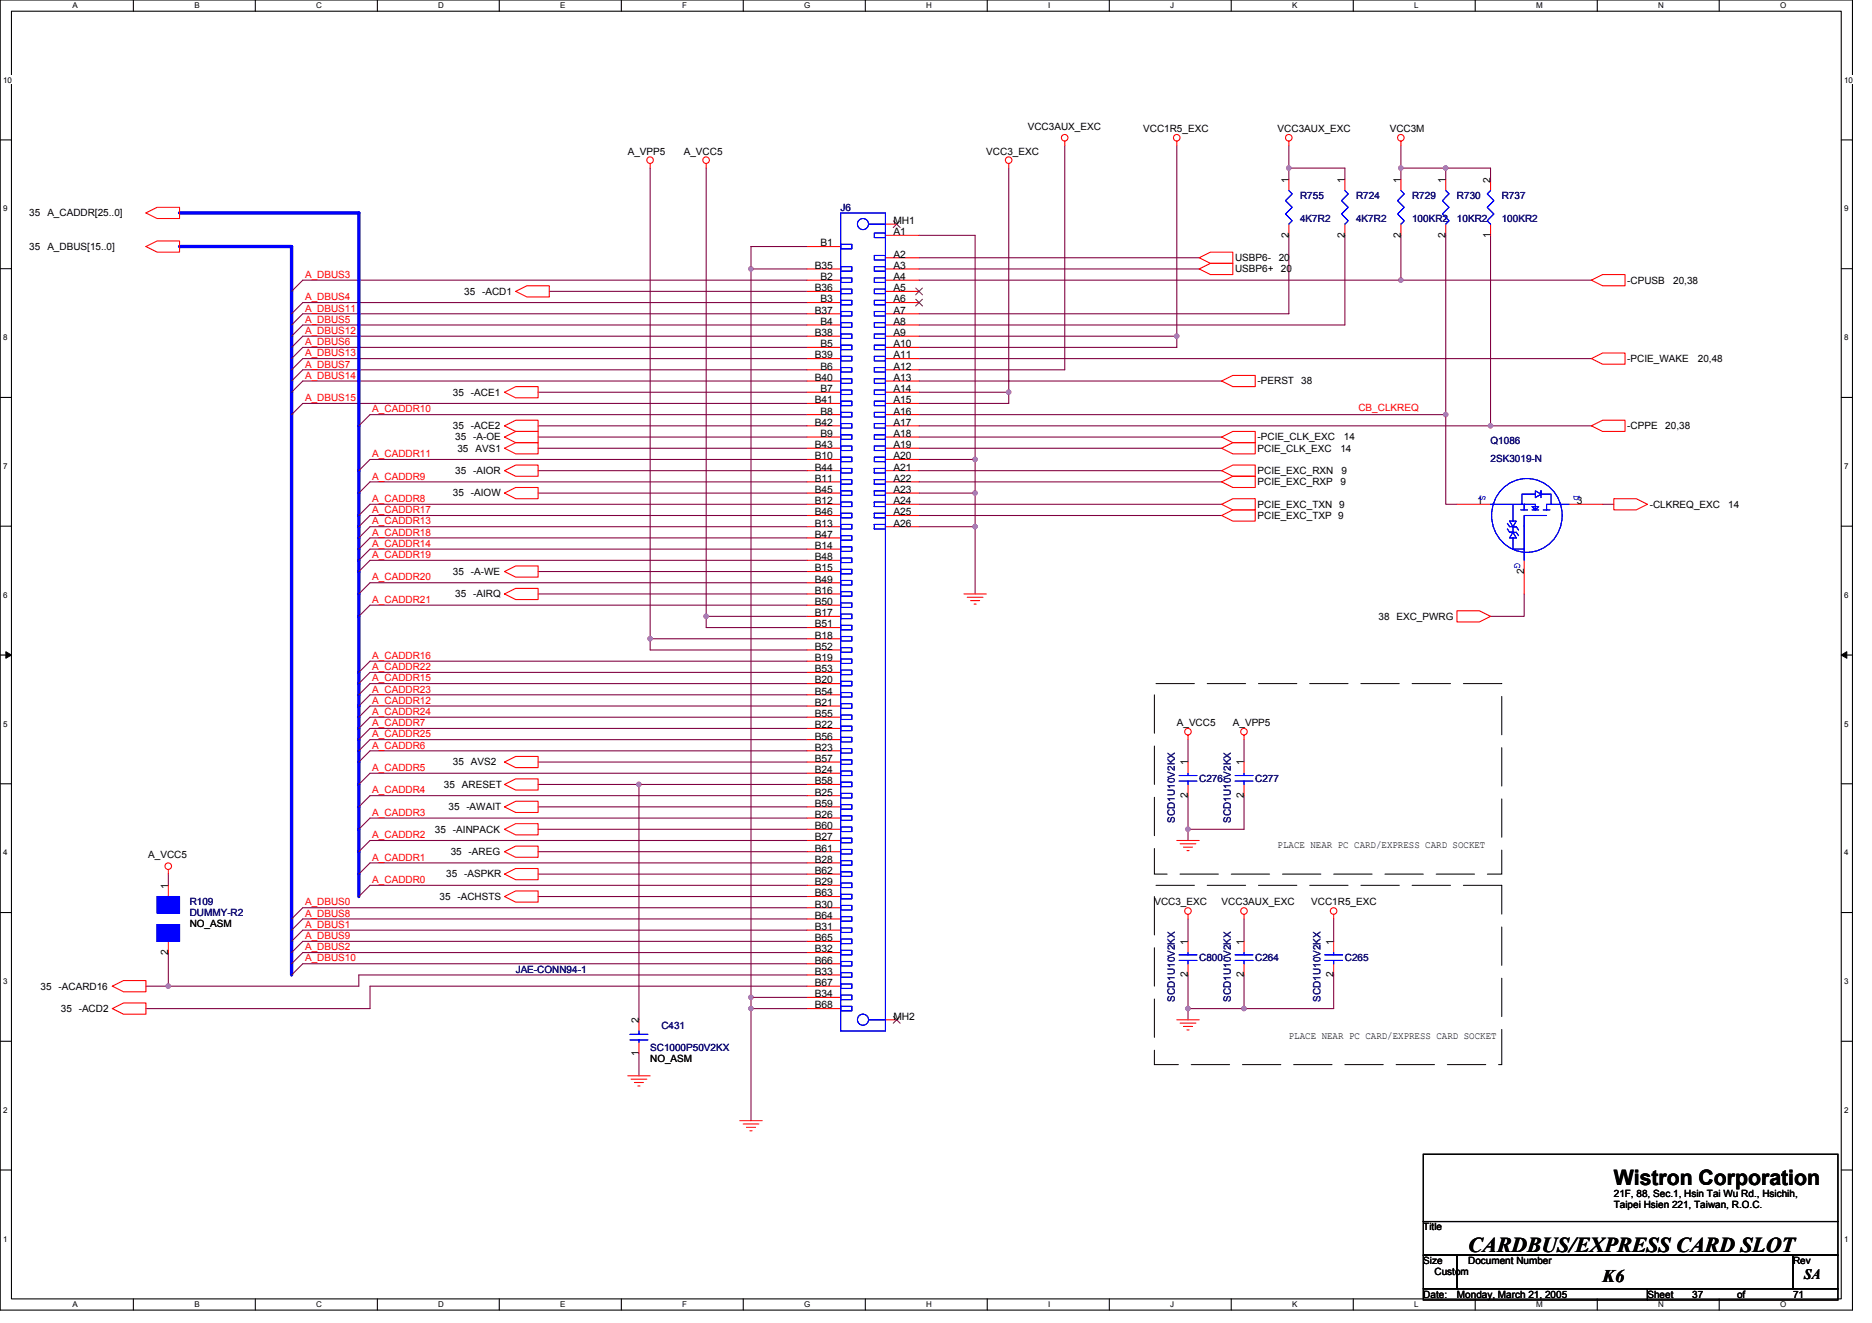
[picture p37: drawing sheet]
<svg xmlns="http://www.w3.org/2000/svg" width="297mm" height="210mm" viewBox="0 0 297 210" stroke-linecap="round" stroke-linejoin="round" font-family="sans-serif">
<defs><g id="words">
<g font-size="3.4">
<text x="256.1" y="188">Wistron Corporation</text>
<text x="233" y="198.6">CARDBUS/EXPRESS CARD SLOT</text>
</g>
<text font-size="2.8" x="254.3" y="203.5">K6</text>
<text font-size="2.3" x="286.3" y="203">SA</text>
<g font-size="1.6">
<text x="163.1" y="20.6">VCC3AUX_EXC</text>
<text x="181.4" y="21">VCC1R5_EXC</text>
<text x="202.7" y="21">VCC3AUX_EXC</text>
<text x="220.5" y="21">VCC3M</text>
<text x="99.6" y="24.5">A_VPP5</text>
<text x="108.5" y="24.5">A_VCC5</text>
<text x="156.5" y="24.5">VCC3_EXC</text>
<text x="204.5" y="29" transform="rotate(-90 204.5 29)">1</text>
<text x="213.4" y="29" transform="rotate(-90 213.4 29)">1</text>
<text x="222.3" y="29" transform="rotate(-90 222.3 29)">1</text>
<text x="229.4" y="29" transform="rotate(-90 229.4 29)">1</text>
<text x="236.5" y="29" transform="rotate(-90 236.5 29)">2</text>
<text x="4.7" y="34.3">35 A_CADDR[25..0]</text>
<text x="141.7" y="35.5">MH1</text>
<text x="4.7" y="39.6">35 A_DBUS[15..0]</text>
<text x="130.2" y="39.1">B1</text>
<text x="141.7" y="37.3">A1</text>
<text x="141.7" y="40.9">A2</text>
<text x="196" y="41.4">USBP6-</text>
<text x="202.9" y="41.4">20</text>
<text x="204.5" y="37.7" transform="rotate(-90 204.5 37.7)">2</text>
<text x="213.4" y="37.7" transform="rotate(-90 213.4 37.7)">2</text>
<text x="222.3" y="37.7" transform="rotate(-90 222.3 37.7)">2</text>
<text x="229.4" y="37.7" transform="rotate(-90 229.4 37.7)">2</text>
<text x="236.5" y="37.7" transform="rotate(-90 236.5 37.7)">1</text>
<text x="73.7" y="46.8">35 -ACD1</text>
<text x="129.3" y="42.7">B35</text>
<text x="129.3" y="46.2">B36</text>
<text x="130.2" y="44.4">B2</text>
<text x="130.2" y="48">B3</text>
<text x="141.7" y="42.7">A3</text>
<text x="141.7" y="44.4">A4</text>
<text x="141.7" y="46.2">A5</text>
<text x="141.7" y="48">A6</text>
<text x="196" y="43.2">USBP6+</text>
<text x="203.3" y="43.2">20</text>
<text x="258.2" y="45">-CPUSB</text>
<text x="265.5" y="45">20,38</text>
<text x="129.3" y="49.8">B37</text>
<text x="129.3" y="53.3">B38</text>
<text x="130.2" y="51.5">B4</text>
<text x="141.7" y="49.8">A7</text>
<text x="141.7" y="51.5">A8</text>
<text x="141.7" y="53.3">A9</text>
<text x="129.3" y="56.9">B39</text>
<text x="130.2" y="55.1">B5</text>
<text x="130.2" y="58.7">B6</text>
<text x="141.7" y="55.1">A10</text>
<text x="141.7" y="56.9">A11</text>
<text x="141.7" y="58.7">A12</text>
<text x="258.2" y="57.4">-PCIE_WAKE</text>
<text x="269.4" y="57.4">20,48</text>
<text x="71.9" y="62.8">35 -ACE1</text>
<text x="129.3" y="60.4">B40</text>
<text x="129.3" y="64">B41</text>
<text x="130.2" y="62.2">B7</text>
<text x="130.2" y="65.8">B8</text>
<text x="141.7" y="60.4">A13</text>
<text x="141.7" y="62.2">A14</text>
<text x="141.7" y="64">A15</text>
<text x="141.7" y="65.8">A16</text>
<text x="199.5" y="61">-PERST</text>
<text x="206.5" y="61">38</text>
<text x="71.9" y="68.1">35 -ACE2</text>
<text x="72.2" y="69.9">35 -A-OE</text>
<text x="72.6" y="71.6">35 AVS1</text>
<text x="129.3" y="67.5">B42</text>
<text x="129.3" y="71.1">B43</text>
<text x="130.2" y="69.3">B9</text>
<text x="141.7" y="67.5">A17</text>
<text x="141.7" y="69.3">A18</text>
<text x="141.7" y="71.1">A19</text>
<text x="199.5" y="71.6">PCIE_CLK_EXC</text>
<text x="199.5" y="69.9">-PCIE_CLK_EXC</text>
<text x="212.7" y="71.6">14</text>
<text x="213.2" y="69.9">14</text>
<text x="258.2" y="68.1">-CPPE</text>
<text x="264.2" y="68.1">20,38</text>
<text x="72.2" y="75.2">35 -AIOR</text>
<text x="129.3" y="72.9">B10</text>
<text x="129.3" y="74.7">B44</text>
<text x="129.3" y="76.4">B11</text>
<text x="141.7" y="72.9">A20</text>
<text x="141.7" y="74.7">A21</text>
<text x="141.7" y="76.4">A22</text>
<text x="199.5" y="77">PCIE_EXC_RXP</text>
<text x="199.5" y="75.2">PCIE_EXC_RXN</text>
<text x="212.7" y="77">9</text>
<text x="212.9" y="75.2">9</text>
<text x="71.9" y="78.8">35 -AIOW</text>
<text x="129.3" y="78.2">B45</text>
<text x="129.3" y="80">B12</text>
<text x="129.3" y="81.8">B46</text>
<text x="129.3" y="83.5">B13</text>
<text x="141.7" y="78.2">A23</text>
<text x="141.7" y="80">A24</text>
<text x="141.7" y="81.8">A25</text>
<text x="141.7" y="83.5">A26</text>
<text x="199.5" y="80.5">PCIE_EXC_TXN 9</text>
<text x="199.5" y="82.3">PCIE_EXC_TXP 9</text>
<text x="234.4" y="80">1</text>
<text x="250.2" y="80">3</text>
<text x="261.8" y="80.5">-CLKREQ_EXC</text>
<text x="274.2" y="80.5">14</text>
<text x="129.3" y="85.3">B47</text>
<text x="129.3" y="87.1">B14</text>
<text x="129.3" y="88.9">B48</text>
<text x="71.9" y="91.2">35 -A-WE</text>
<text x="72.2" y="94.8">35 -AIRQ</text>
<text x="129.3" y="90.7">B15</text>
<text x="129.3" y="92.4">B49</text>
<text x="129.3" y="94.2">B16</text>
<text x="129.3" y="96">B50</text>
<text x="241.8" y="91.1" transform="rotate(-90 241.8 91.1)">2</text>
<text x="129.3" y="97.8">B17</text>
<text x="129.3" y="99.5">B51</text>
<text x="129.3" y="101.3">B18</text>
<text x="218.7" y="98.3">38 EXC_PWRG</text>
<text x="129.3" y="103.1">B52</text>
<text x="129.3" y="104.9">B19</text>
<text x="129.3" y="106.7">B53</text>
<text x="129.3" y="108.4">B20</text>
<text x="129.3" y="110.2">B54</text>
<text x="129.3" y="112">B21</text>
<text x="129.3" y="113.8">B55</text>
<text x="129.3" y="115.5">B22</text>
<text x="129.3" y="117.3">B56</text>
<text x="129.3" y="119.1">B23</text>
<text x="186.7" y="115.2">A_VCC5</text>
<text x="195.6" y="115.2">A_VPP5</text>
<text x="70.4" y="125">35 ARESET</text>
<text x="71.9" y="121.4">35 AVS2</text>
<text x="129.3" y="120.9">B57</text>
<text x="129.3" y="122.7">B24</text>
<text x="129.3" y="124.4">B58</text>
<text x="188.5" y="121.4" transform="rotate(-90 188.5 121.4)">1</text>
<text x="197.4" y="121.4" transform="rotate(-90 197.4 121.4)">1</text>
<text x="71.2" y="128.5">35 -AWAIT</text>
<text x="129.3" y="126.2">B25</text>
<text x="129.3" y="128">B59</text>
<text x="129.3" y="129.8">B26</text>
<text x="129.3" y="131.6">B60</text>
<text x="188.5" y="126.6" transform="rotate(-90 188.5 126.6)">2</text>
<text x="197.4" y="126.6" transform="rotate(-90 197.4 126.6)">2</text>
<text x="23.5" y="136.2">A_VCC5</text>
<text x="69" y="132.1">35 -AINPACK</text>
<text x="71.5" y="135.7">35 -AREG</text>
<text x="129.3" y="133.3">B27</text>
<text x="129.3" y="135.1">B61</text>
<text x="129.3" y="136.9">B28</text>
<text x="202.7" y="134.6">PLACE NEAR PC CARD/EXPRESS CARD SOCKET</text>
<text x="26.7" y="141" transform="rotate(-90 26.7 141)">1</text>
<text x="69.7" y="142.8">35 -ACHSTS</text>
<text x="70.8" y="139.2">35 -ASPKR</text>
<text x="129.3" y="138.7">B62</text>
<text x="129.3" y="140.4">B29</text>
<text x="129.3" y="142.2">B63</text>
<text x="129.3" y="144">B30</text>
<text x="183.2" y="143.7">VCC3_EXC</text>
<text x="193.8" y="143.7">VCC3AUX_EXC</text>
<text x="208.1" y="143.7">VCC1R5_EXC</text>
<text x="30.1" y="147">NO_ASM</text>
<text x="129.3" y="145.8">B64</text>
<text x="129.3" y="147.6">B31</text>
<text x="129.3" y="149.3">B65</text>
<text x="188.5" y="149.9" transform="rotate(-90 188.5 149.9)">1</text>
<text x="197.4" y="149.9" transform="rotate(-90 197.4 149.9)">1</text>
<text x="211.6" y="149.9" transform="rotate(-90 211.6 149.9)">1</text>
<text x="26.7" y="151.5" transform="rotate(-90 26.7 151.5)">2</text>
<text x="129.3" y="151.1">B32</text>
<text x="129.3" y="152.9">B66</text>
<text x="129.3" y="154.7">B33</text>
<text x="188.5" y="155.1" transform="rotate(-90 188.5 155.1)">2</text>
<text x="197.4" y="155.1" transform="rotate(-90 197.4 155.1)">2</text>
<text x="211.6" y="155.1" transform="rotate(-90 211.6 155.1)">2</text>
<text x="6.4" y="157">35 -ACARD16</text>
<text x="9.6" y="160.5">35 -ACD2</text>
<text x="129.3" y="156.4">B67</text>
<text x="129.3" y="158.2">B34</text>
<text x="129.3" y="160">B68</text>
<text x="141.7" y="161.8">MH2</text>
<text x="101.4" y="167.5" transform="rotate(-90 101.4 167.5)">1</text>
<text x="101.4" y="162.3" transform="rotate(-90 101.4 162.3)">2</text>
<text x="204.5" y="164.8">PLACE NEAR PC CARD/EXPRESS CARD SOCKET</text>
<text x="103.2" y="168.6">NO_ASM</text>
<text x="256.1" y="189.9">21F, 88, Sec.1, Hsin Tai Wu Rd., Hsichih,</text>
<text x="256.1" y="191.7">Taipei Hsien 221, Taiwan, R.O.C.</text>
<text x="225.8" y="195.2">Title</text>
<text x="225.8" y="200.6">Size</text>
<text x="227.6" y="202.3">Custom</text>
<text x="233" y="200.6">Document Number</text>
<text x="284.5" y="200.6">Rev</text>
<text x="225.8" y="205.9">Date:</text>
<text x="231.2" y="205.9">Monday, March 21, 2005</text>
<text x="261.4" y="205.9">Sheet</text>
<text x="268.5" y="205.9">37</text>
<text x="275.6" y="205.9">of</text>
<text x="284.5" y="205.9">71</text>
</g>
<g font-size="1.6" fill="#000080">
<text x="133.4" y="33.4">J6</text>
<text x="206.3" y="31.6">R755</text>
<text x="206.3" y="35.2">4K7R2</text>
<text x="215.2" y="31.6">R724</text>
<text x="215.2" y="35.2">4K7R2</text>
<text x="224.1" y="31.6">R729</text>
<text x="224.1" y="35.2">100KR2</text>
<text x="231.2" y="31.6">R730</text>
<text x="231.2" y="35.2">10KR2</text>
<text x="238.3" y="31.6">R737</text>
<text x="238.3" y="35.2">100KR2</text>
<text x="236.5" y="70.4">Q1086</text>
<text x="236.5" y="73.3">2SK3019-N</text>
<text x="190.3" y="124.1">C276</text>
<text x="199.2" y="124.1">C277</text>
<text x="186.4" y="130.5" transform="rotate(-90 186.4 130.5)">SCD1U10V2KX</text>
<text x="195.3" y="130.5" transform="rotate(-90 195.3 130.5)">SCD1U10V2KX</text>
<text x="30.1" y="143.7">R109</text>
<text x="30.1" y="145.3">DUMMY-R2</text>
<text x="81.8" y="154.3">JAE-CONN94-1</text>
<text x="190.3" y="152.5">C800</text>
<text x="199.2" y="152.5">C264</text>
<text x="213.4" y="152.5">C265</text>
<text x="186.4" y="159" transform="rotate(-90 186.4 159)">SCD1U10V2KX</text>
<text x="195.3" y="159" transform="rotate(-90 195.3 159)">SCD1U10V2KX</text>
<text x="209.5" y="159" transform="rotate(-90 209.5 159)">SCD1U10V2KX</text>
<text x="103.2" y="166.8">SC1000P50V2KX</text>
<text x="104.9" y="163.2">C431</text>
</g>
<g font-size="1.6" fill="#f00">
<text x="48.4" y="47.6">A_DBUS4</text>
<text x="48.4" y="44.1">A_DBUS3</text>
<text x="48.4" y="49.4">A_DBUS11</text>
<text x="48.4" y="51.2">A_DBUS5</text>
<text x="48.4" y="53">A_DBUS12</text>
<text x="48.4" y="58.3">A_DBUS7</text>
<text x="48.4" y="54.8">A_DBUS6</text>
<text x="48.4" y="56.5">A_DBUS13</text>
<text x="48.4" y="60.1">A_DBUS14</text>
<text x="48.4" y="63.6">A_DBUS15</text>
<text x="59.1" y="65.4">A_CADDR10</text>
<text x="215.5" y="65.3">CB_CLKREQ</text>
<text x="59.1" y="76.1">A_CADDR9</text>
<text x="59.1" y="72.5">A_CADDR11</text>
<text x="59.1" y="83.2">A_CADDR13</text>
<text x="59.1" y="79.7">A_CADDR8</text>
<text x="59.1" y="81.4">A_CADDR17</text>
<text x="59.1" y="88.5">A_CADDR19</text>
<text x="59.1" y="86.8">A_CADDR14</text>
<text x="59.1" y="85">A_CADDR18</text>
<text x="59.1" y="95.7">A_CADDR21</text>
<text x="59.1" y="92.1">A_CADDR20</text>
<text x="59.1" y="104.5">A_CADDR16</text>
<text x="59.1" y="106.3">A_CADDR22</text>
<text x="59.1" y="108.1">A_CADDR15</text>
<text x="59.1" y="113.4">A_CADDR24</text>
<text x="59.1" y="109.9">A_CADDR23</text>
<text x="59.1" y="111.7">A_CADDR12</text>
<text x="59.1" y="118.8">A_CADDR6</text>
<text x="59.1" y="115.2">A_CADDR7</text>
<text x="59.1" y="117">A_CADDR25</text>
<text x="59.1" y="125.9">A_CADDR4</text>
<text x="59.1" y="122.3">A_CADDR5</text>
<text x="59.1" y="129.4">A_CADDR3</text>
<text x="59.1" y="133">A_CADDR2</text>
<text x="59.1" y="136.5">A_CADDR1</text>
<text x="48.4" y="143.7">A_DBUS0</text>
<text x="59.1" y="140.1">A_CADDR0</text>
<text x="48.4" y="147.2">A_DBUS1</text>
<text x="48.4" y="149">A_DBUS9</text>
<text x="48.4" y="145.4">A_DBUS8</text>
<text x="48.4" y="152.5">A_DBUS10</text>
<text x="48.4" y="150.8">A_DBUS2</text>
</g>
<g font-size="1.6" fill="#00f">
<text x="234.8" y="78.6" transform="rotate(90 234.8 78.6)">S</text>
<text x="249.7" y="78.6" transform="rotate(90 249.7 78.6)">D</text>
<text x="240.3" y="89.3" transform="rotate(90 240.3 89.3)">G</text>
</g>
<g font-size="1.3">
<text x="11.5" y="1.3">A</text>
<text x="30.8" y="1.3">B</text>
<text x="50.2" y="1.3">C</text>
<text x="69.6" y="1.3">D</text>
<text x="88.9" y="1.3">E</text>
<text x="108.3" y="1.3">F</text>
<text x="127.6" y="1.3">G</text>
<text x="147" y="1.3">H</text>
<text x="166.3" y="1.3">I</text>
<text x="185.7" y="1.3">J</text>
<text x="205" y="1.3">K</text>
<text x="224.4" y="1.3">L</text>
<text x="243.8" y="1.3">M</text>
<text x="263.1" y="1.3">N</text>
<text x="282.5" y="1.3">O</text>
<text x=".5" y="13.1">10</text>
<text x="292.6" y="13.1">10</text>
<text x=".5" y="33.5">9</text>
<text x="292.6" y="33.5">9</text>
<text x=".5" y="54">8</text>
<text x="292.6" y="54">8</text>
<text x=".5" y="74.4">7</text>
<text x="292.6" y="74.4">7</text>
<text x=".5" y="94.8">6</text>
<text x="292.6" y="94.8">6</text>
<text x=".5" y="115.3">5</text>
<text x="292.6" y="115.3">5</text>
<text x=".5" y="135.7">4</text>
<text x="292.6" y="135.7">4</text>
<text x=".5" y="156.1">3</text>
<text x="292.6" y="156.1">3</text>
<text x=".5" y="176.6">2</text>
<text x="292.6" y="176.6">2</text>
<text x=".5" y="197">1</text>
<text x="292.6" y="197">1</text>
<text x="11.5" y="207.4">A</text>
<text x="30.8" y="207.4">B</text>
<text x="50.2" y="207.4">C</text>
<text x="69.6" y="207.4">D</text>
<text x="88.9" y="207.4">E</text>
<text x="108.3" y="207.4">F</text>
<text x="127.6" y="207.4">G</text>
<text x="147" y="207.4">H</text>
<text x="166.3" y="207.4">I</text>
<text x="185.7" y="207.4">J</text>
<text x="205" y="207.4">K</text>
<text x="224.4" y="207.4">L</text>
<text x="243.8" y="207.4">M</text>
<text x="263.1" y="207.4">N</text>
<text x="282.5" y="207.4">O</text>
</g>
</g></defs>
<path d="M0 0h293.9v207.9h-293.9zM1.8 1.8h290.4v204.3h-290.4z" fill="none" stroke="#000" stroke-width=".17"/>
<g fill="#fff">
<path d="M11.5 .2h.8v1.4h-.8z"/>
<path d="M11.5 206.3h.8v1.4h-.8z"/>
</g>
<path d="M21.2 0v1.8M21.2 206.1v1.8" fill="none" stroke="#000" stroke-width=".17"/>
<g fill="#fff">
<path d="M30.8 .2h.9v1.4h-.9z"/>
<path d="M30.8 206.3h.9v1.4h-.9z"/>
</g>
<path d="M40.5 0v1.8M40.5 206.1v1.8" fill="none" stroke="#000" stroke-width=".17"/>
<g fill="#fff">
<path d="M50.2 .2h.9v1.4h-.9z"/>
<path d="M50.2 206.3h.9v1.4h-.9z"/>
</g>
<path d="M59.9 0v1.8M59.9 206.1v1.8" fill="none" stroke="#000" stroke-width=".17"/>
<g fill="#fff">
<path d="M69.6 .2h.9v1.4h-.9z"/>
<path d="M69.6 206.3h.9v1.4h-.9z"/>
</g>
<path d="M79.2 0v1.8M79.2 206.1v1.8" fill="none" stroke="#000" stroke-width=".17"/>
<g fill="#fff">
<path d="M88.9 .2h.8v1.4h-.8z"/>
<path d="M88.9 206.3h.8v1.4h-.8z"/>
</g>
<path d="M98.6 0v1.8M98.6 206.1v1.8" fill="none" stroke="#000" stroke-width=".17"/>
<g fill="#fff">
<path d="M108.3 .2h.7v1.4h-.7z"/>
<path d="M108.3 206.3h.7v1.4h-.7z"/>
</g>
<path d="M117.9 0v1.8M117.9 206.1v1.8" fill="none" stroke="#000" stroke-width=".17"/>
<g fill="#fff">
<path d="M127.6 .2h1v1.4h-1z"/>
<path d="M127.6 206.3h1v1.4h-1z"/>
</g>
<path d="M137.3 0v1.8M137.3 206.1v1.8" fill="none" stroke="#000" stroke-width=".17"/>
<g fill="#fff">
<path d="M147 .2h.9v1.4h-.9z"/>
<path d="M147 206.3h.9v1.4h-.9z"/>
</g>
<path d="M156.7 0v1.8M156.7 206.1v1.8" fill="none" stroke="#000" stroke-width=".17"/>
<g fill="#fff">
<path d="M166.3 .2h.4v1.4h-.4z"/>
<path d="M166.3 206.3h.4v1.4h-.4z"/>
</g>
<path d="M176 0v1.8M176 206.1v1.8" fill="none" stroke="#000" stroke-width=".17"/>
<g fill="#fff">
<path d="M185.7 .2h.6v1.4h-.6z"/>
<path d="M185.7 206.3h.6v1.4h-.6z"/>
</g>
<path d="M195.4 0v1.8M195.4 206.1v1.8" fill="none" stroke="#000" stroke-width=".17"/>
<g fill="#fff">
<path d="M205 .2h.9v1.4h-.9z"/>
<path d="M205 206.3h.9v1.4h-.9z"/>
</g>
<path d="M214.7 0v1.8M214.7 206.1v1.8" fill="none" stroke="#000" stroke-width=".17"/>
<g fill="#fff">
<path d="M224.4 .2h.7v1.4h-.7z"/>
<path d="M224.4 206.3h.7v1.4h-.7z"/>
</g>
<path d="M234.1 0v1.8M234.1 206.1v1.8" fill="none" stroke="#000" stroke-width=".17"/>
<g fill="#fff">
<path d="M243.8 .2h1v1.4h-1z"/>
<path d="M243.8 206.3h1v1.4h-1z"/>
</g>
<path d="M253.4 0v1.8M253.4 206.1v1.8" fill="none" stroke="#000" stroke-width=".17"/>
<g fill="#fff">
<path d="M263.1 .2h.9v1.4h-.9z"/>
<path d="M263.1 206.3h.9v1.4h-.9z"/>
</g>
<path d="M272.8 0v1.8M272.8 206.1v1.8" fill="none" stroke="#000" stroke-width=".17"/>
<g fill="#fff">
<path d="M282.5 .2h1v1.4h-1z"/>
<path d="M282.5 206.3h1v1.4h-1z"/>
<path d="M.5 12h1.4v1.4h-1.4z"/>
<path d="M292.6 12h1.4v1.4h-1.4z"/>
<path d="M.5 32.4h.7v1.4h-.7z"/>
<path d="M292.6 32.4h.7v1.4h-.7z"/>
</g>
<path d="M0 22.2h1.8M292.2 22.2h1.7" fill="none" stroke="#000" stroke-width=".17"/>
<g fill="#fff">
<path d="M.5 52.8h.7v1.5h-.7z"/>
<path d="M292.6 52.8h.7v1.5h-.7z"/>
</g>
<path d="M0 42.6h1.8M292.2 42.6h1.7" fill="none" stroke="#000" stroke-width=".17"/>
<g fill="#fff">
<path d="M.5 73.3h.7v1.4h-.7z"/>
<path d="M292.6 73.3h.7v1.4h-.7z"/>
</g>
<path d="M0 63.1h1.8M292.2 63.1h1.7" fill="none" stroke="#000" stroke-width=".17"/>
<g fill="#fff">
<path d="M.5 93.7h.7v1.4h-.7z"/>
<path d="M292.6 93.7h.7v1.4h-.7z"/>
</g>
<path d="M0 83.5h1.8M292.2 83.5h1.7" fill="none" stroke="#000" stroke-width=".17"/>
<g fill="#fff">
<path d="M.5 114.1h.7v1.4h-.7z"/>
<path d="M292.6 114.1h.7v1.4h-.7z"/>
</g>
<path d="M0 103.9h1.8M292.2 103.9h1.7" fill="none" stroke="#000" stroke-width=".17"/>
<path d="M.9 103.4l.9 .5-.9 .5zM292.2 103.9l.8-.5v1z" fill="#000" stroke="#000" stroke-width=".16"/>
<g fill="#fff">
<path d="M.5 134.6h.7v1.4h-.7z"/>
<path d="M292.6 134.6h.7v1.4h-.7z"/>
</g>
<path d="M0 124.4h1.8M292.2 124.4h1.7" fill="none" stroke="#000" stroke-width=".17"/>
<g fill="#fff">
<path d="M.5 155h.7v1.4h-.7z"/>
<path d="M292.6 155h.7v1.4h-.7z"/>
</g>
<path d="M0 144.8h1.8M292.2 144.8h1.7" fill="none" stroke="#000" stroke-width=".17"/>
<g fill="#fff">
<path d="M.5 175.4h.7v1.4h-.7z"/>
<path d="M292.6 175.4h.7v1.4h-.7z"/>
</g>
<path d="M0 165.2h1.8M292.2 165.2h1.7" fill="none" stroke="#000" stroke-width=".17"/>
<g fill="#fff">
<path d="M.5 195.8h.7v1.5h-.7z"/>
<path d="M292.6 195.8h.7v1.5h-.7z"/>
</g>
<path d="M0 185.6h1.8M225.8 183.1h65.8v10.7h-65.8zM225.8 193.8h65.8v5.3h-65.8zM225.8 199.1h5.4v5.4h-5.4zM231.2 199.1h53.3v5.4h-53.3zM284.5 199.1h7.1v5.4h-7.1zM292.2 185.6h1.7M225.8 204.5h35.6v1.7h-35.6zM261.4 204.5h30.2v1.7h-30.2z" fill="none" stroke="#000" stroke-width=".17"/>
<g fill="none" stroke="#800040" stroke-width=".17">
<path d="M103.2 26.7v76.4h24.9M112.1 26.7v72.9h16M128.1 39.1h-8.9v3.6h8.9M145.8 37.3h8.9v56.9M160.1 26.7v37.3h-14.3M168.9 23.1v35.6h-23.1M186.7 23.1v32h-40.9M204.5 23.1v5.3M204.5 37.3v12.5h-58.7M204.5 26.7h8.9v1.7M213.4 37.3v14.3h-67.6M222.3 23.1v5.3"/>
<path d="M222.3 37.3v7.1M222.3 26.7h14.2v1.7M229.4 26.7v1.7M229.4 37.3v28.5M236.5 37.3v30.3M87.2 46.2h40.9M119.2 42.7v135.1M128.1 56.9h-80.1l-1.7 1.8M128.1 49.8h-80.1l-1.7 1.8M128.1 44.4h-80.1l-1.7 1.8M128.1 58.7h-80.1l-1.7 1.8M128.1 53.3h-80.1l-1.7 1.8"/>
<path d="M128.1 51.6h-80.1l-1.7 1.7M128.1 48h-80.1l-1.7 1.8M128.1 55.1h-80.1l-1.7 1.8M145.8 53.3h40.9M145.8 44.4h106.7M145.8 42.7h44.5M145.8 40.9h44.5M145.8 56.9h106.7M85.4 62.2h42.7M85.4 74.7h42.7M85.4 69.3h42.7M85.4 71.1h42.7"/>
<path d="M85.4 78.2h42.7M85.4 67.6h42.7M128.1 65.8h-69.4l-1.8 1.8M128.1 72.9h-69.4l-1.8 1.8M128.1 64h-80.1l-1.7 1.8M128.1 76.5h-69.4l-1.8 1.7M128.1 60.5h-80.1l-1.7 1.7M145.8 60.5h48M145.8 62.2h14.3M145.8 76.5h48M145.8 74.7h48M145.8 69.3h48"/>
<path d="M145.8 71.1h48M145.8 78.2h8.9M145.8 65.8h83.6M145.8 67.6h106.7M145.8 72.9h8.9M229.4 65.8v14.2h1.8M85.4 90.7h42.7M85.4 94.2h42.7M112.1 97.8h16M128.1 80h-69.4l-1.8 1.8M128.1 85.3h-69.4l-1.8 1.8M128.1 83.6h-69.4l-1.8 1.7"/>
<path d="M128.1 92.5h-69.4l-1.8 1.7M128.1 88.9h-69.4l-1.8 1.8M128.1 96h-69.4l-1.8 1.8M128.1 87.1h-69.4l-1.8 1.8M128.1 81.8h-69.4l-1.8 1.8M145.8 81.8h48M145.8 80h48M145.8 83.6h8.9M241.8 94.2v3.6h-5.3M254.3 80h1.8M103.2 101.3h24.9M128.1 119.1h-69.4l-1.8 1.8"/>
<path d="M128.1 115.6h-69.4l-1.8 1.7M128.1 104.9h-69.4l-1.8 1.8M128.1 110.2h-69.4l-1.8 1.8M128.1 117.3h-69.4l-1.8 1.8M128.1 113.8h-69.4l-1.8 1.8M128.1 112h-69.4l-1.8 1.8M128.1 108.5h-69.4l-1.8 1.7M128.1 106.7h-69.4l-1.8 1.8M188.5 117.3v3.6M197.4 117.3v3.6M26.7 138.7v1.8M85.4 120.9h42.7"/>
<path d="M85.4 124.5h42.7M85.4 128h42.7M85.4 138.7h42.7M85.4 135.1h42.7M85.4 131.6h42.7M101.4 124.5v37.3M128.1 133.3h-69.4l-1.8 1.8M128.1 129.8h-69.4l-1.8 1.8M128.1 122.7h-69.4l-1.8 1.8M128.1 126.2h-69.4l-1.8 1.8M128.1 136.9h-69.4l-1.8 1.8M188.5 126.2v7.1"/>
<path d="M197.4 126.2v5.4h-8.9M23.2 156.5h3.5M26.7 151.1v5.4h30.2v-1.8h71.2M85.4 142.2h42.7M119.2 158.2h8.9M128.1 145.8h-80.1l-1.7 1.8M128.1 144h-80.1l-1.7 1.8M128.1 151.1h-80.1l-1.7 1.8M128.1 140.5h-69.4l-1.8 1.7M128.1 147.6h-80.1l-1.7 1.8M128.1 149.4h-80.1l-1.7 1.7M128.1 152.9h-80.1l-1.7 1.8"/>
<path d="M128.1 156.5h-69.4v3.5h-35.5M188.5 145.8v3.6M188.5 154.7v7.1M197.4 145.8v3.6M197.4 154.7v5.3M211.6 145.8v3.6M211.6 154.7v5.3h-23.1M101.4 167.1v3.6M119.2 160h8.9"/>
</g>
<g fill="#f0f" stroke="#f0f" stroke-width=".17">
<circle cx="160" cy="62.2" r=".35"/>
<circle cx="222.3" cy="44.4" r=".35"/>
<circle cx="186.7" cy="53.3" r=".35"/>
<circle cx="26.7" cy="156.5" r=".35"/>
<circle cx="112" cy="97.8" r=".35"/>
<circle cx="101.4" cy="124.4" r=".35"/>
<circle cx="103.2" cy="101.3" r=".35"/>
<circle cx="188.5" cy="160" r=".35"/>
<circle cx="154.7" cy="78.2" r=".35"/>
<circle cx="119.2" cy="42.7" r=".35"/>
<circle cx="154.7" cy="72.9" r=".35"/>
<circle cx="197.4" cy="160" r=".35"/>
<circle cx="154.7" cy="83.6" r=".35"/>
<circle cx="119.2" cy="158.2" r=".35"/>
<circle cx="188.5" cy="131.6" r=".35"/>
<circle cx="119.2" cy="160" r=".35"/>
<circle cx="204.5" cy="26.7" r=".35"/>
<circle cx="229.4" cy="65.8" r=".35"/>
<circle cx="222.3" cy="26.7" r=".35"/>
<circle cx="229.4" cy="26.7" r=".35"/>
<circle cx="236.5" cy="67.6" r=".35"/>
</g>
<path d="M28.5 33.8h28.4v108.4M28.5 39.1h17.8v115.6" fill="none" stroke="#00f" stroke-width=".53"/>
<g fill="none" stroke="#f00" stroke-width=".17">
<path d="M23.2 33.8l1.7-.9h3.6v1.8h-3.6zM23.2 39.1l1.7-.9h3.6v1.8h-3.6zM103.2 26v.7M112.1 26v.7M160.1 26v.7M168.9 22.4v.7M186.7 22.4v.7M204.5 22.4v.7M204.5 28.4v1.8M204.5 35.6v1.7M213.4 28.4v1.8M213.4 35.6v1.7"/>
<path d="M222.3 22.4v.7M229.4 28.4v1.8M229.4 35.6v1.7M81.8 46.2l1.8-.9h3.6v1.8h-3.6zM190.3 42.7l1.8-.9h3.5v1.8h-3.5zM190.3 40.9l1.8-.9h3.5v1.8h-3.5zM252.5 44.4l1.8-.8h3.5v1.7h-3.5zM252.5 56.9l1.8-.9h3.5v1.8h-3.5zM80 62.2l1.8-.9h3.6v1.8h-3.6zM80 69.3l1.8-.8h3.6v1.7h-3.6zM80 71.1l1.8-.9h3.6v1.8h-3.6zM80 78.2l1.8-.9h3.6v1.8h-3.6z"/>
<path d="M80 67.6l1.8-.9h3.6v1.8h-3.6zM80 74.7l1.8-.9h3.6v1.8h-3.6zM193.8 76.5l1.8-.9h3.6v1.7h-3.6zM193.8 74.7l1.8-.9h3.6v1.8h-3.6zM193.8 71.1l1.8-.9h3.6v1.8h-3.6zM193.8 69.3l1.8-.8h3.6v1.7h-3.6zM193.8 60.5l1.8-.9h3.6v1.7h-3.6zM252.5 67.6l1.8-.9h3.5v1.8h-3.5zM256.1 79.1h3.5l1.8 .9-1.8 .9h-3.5zM80 90.7l1.8-.9h3.6v1.8h-3.6zM80 94.2l1.8-.9h3.6v1.8h-3.6zM152.9 94.2h3.6"/>
<path d="M153.5 94.8h2.5M154 95.3h1.4M154.6 95.8h.3M193.8 80l1.8-.9h3.6v1.8h-3.6zM193.8 81.8l1.8-.9h3.6v1.8h-3.6zM231.2 96.9h3.5l1.8 .9-1.8 .9h-3.5zM188.5 116.6v.7M197.4 116.6v.7M26.7 138v.7M80 138.7l1.8-.9h3.6v1.8h-3.6zM80 135.1l1.8-.9h3.6v1.8h-3.6zM80 131.6l1.8-.9h3.6v1.8h-3.6z"/>
<path d="M80 128l1.8-.9h3.6v1.8h-3.6zM80 124.5l1.8-.9h3.6v1.7h-3.6zM80 120.9l1.8-.9h3.6v1.8h-3.6zM186.7 133.3h3.6M187.3 133.9h2.5M187.8 134.4h1.4M188.3 135h.4M17.8 156.5l1.8-.9h3.6v1.8h-3.6zM26.7 140.5v1.7M26.7 149.4v1.7M80 142.2l1.8-.8h3.6v1.7h-3.6zM188.5 145.1v.7"/>
<path d="M197.4 145.1v.7M211.6 145.1v.7M17.8 160l1.8-.9h3.6v1.8h-3.6zM99.6 170.7h3.6M100.1 171.2h2.5M100.7 171.7h1.4M101.2 172.3h.4M101.4 161.8v1.8M101.4 165.4v1.7M117.4 177.8h3.5M117.9 178.3h2.5M118.4 178.9h1.5"/>
<path d="M119 179.4h.3M186.7 161.8h3.6M187.3 162.3h2.5M187.8 162.9h1.4M188.3 163.4h.4"/>
<circle cx="103.1" cy="25.4" r=".52"/>
<circle cx="112" cy="25.4" r=".52"/>
<circle cx="160" cy="25.4" r=".52"/>
<circle cx="168.9" cy="21.9" r=".52"/>
<circle cx="186.7" cy="21.9" r=".52"/>
<circle cx="204.5" cy="21.9" r=".52"/>
<circle cx="222.3" cy="21.9" r=".52"/>
<circle cx="188.5" cy="116.1" r=".52"/>
<circle cx="197.4" cy="116.1" r=".52"/>
<circle cx="26.7" cy="137.4" r=".52"/>
<circle cx="188.5" cy="144.5" r=".52"/>
<circle cx="197.4" cy="144.5" r=".52"/>
<circle cx="211.6" cy="144.5" r=".52"/>
</g>
<path d="M183.2 108.5h55.1v30.2h-55.1zM183.2 140.5h55.1v28.4h-55.1z" fill="none" stroke="#000" stroke-width=".16" stroke-dasharray="6.1 2"/>
<path d="M204.5 30.2l.5 .6-1 1 1 1.1-1 1.1 1 1-.5 .6M213.4 30.2l.5 .6-1 1 1 1.1-1 1.1 1 1-.5 .6M229.4 30.2l.5 .6-1 1 1 1.1-1 1.1 1 1-.5 .6M100 165h2.8M100 164.1h2.8M101.4 163.6v.5M101.4 165v.4" fill="none" stroke="#00f" stroke-width=".17"/>
<g fill="#00f" stroke="#00f" stroke-width=".17">
<path d="M24.9 142.2h3.6v2.7h-3.6z" fill-rule="evenodd"/>
<path d="M24.9 146.7h3.6v2.7h-3.6z" fill-rule="evenodd"/>
<path d="M24.9 146.7h3.6v2.7h-3.6z" fill-rule="evenodd"/>
<path d="M24.9 142.2h3.6v2.7h-3.6z" fill-rule="evenodd"/>
<path d="M24.9 146.7h3.6v2.7h-3.6z" fill-rule="evenodd"/>
</g>
<path d="M24.9 146.7h3.6v2.7h-3.6z" fill="#00f"/>
<g fill="none" stroke="#00f" stroke-width=".17">
<path d="M133.4 33.8h7.1v129.8h-7.1zM133.4 38.8h1.8v.7h-1.8zM137.8 35.6h2.7M138.7 37h1.8v.7h-1.8zM222.3 30.2l.5 .6-1 1 1 1.1-1 1.1 1 1-.5 .6M236.5 30.2l-.5 .6 1 1-1 1.1 1 1.1-1 1 .5 .6M133.4 42.3h1.8v.7h-1.8zM133.4 44.1h1.8v.7h-1.8zM133.4 45.9h1.8v.7h-1.8zM133.4 47.6h1.8v.8h-1.8zM133.4 49.4h1.8v.7h-1.8zM133.4 51.2h1.8v.7h-1.8z"/>
<path d="M133.4 53h1.8v.7h-1.8zM133.4 54.8h1.8v.7h-1.8zM133.4 56.5h1.8v.8h-1.8zM133.4 58.3h1.8v.7h-1.8zM138.7 40.5h1.8v.8h-1.8zM138.7 44.1h1.8v.7h-1.8zM138.7 42.3h1.8v.7h-1.8zM138.7 45.9h1.8v.7h-1.8zM138.7 47.6h1.8v.8h-1.8zM138.7 49.4h1.8v.7h-1.8zM138.7 53h1.8v.7h-1.8zM138.7 51.2h1.8v.7h-1.8z"/>
<path d="M138.7 54.8h1.8v.7h-1.8zM138.7 56.5h1.8v.8h-1.8zM138.7 58.3h1.8v.7h-1.8zM133.4 60.1h1.8v.7h-1.8zM133.4 61.9h1.8v.7h-1.8zM133.4 63.6h1.8v.8h-1.8zM133.4 65.4h1.8v.7h-1.8zM133.4 67.2h1.8v.7h-1.8zM133.4 69h1.8v.7h-1.8zM133.4 70.8h1.8v.7h-1.8zM133.4 72.5h1.8v.8h-1.8zM133.4 74.3h1.8v.7h-1.8z"/>
<path d="M133.4 76.1h1.8v.7h-1.8zM133.4 77.9h1.8v.7h-1.8zM133.4 79.7h1.8v.7h-1.8zM138.7 60.1h1.8v.7h-1.8zM138.7 61.9h1.8v.7h-1.8zM138.7 63.6h1.8v.8h-1.8zM138.7 65.4h1.8v.7h-1.8zM138.7 67.2h1.8v.7h-1.8zM138.7 69h1.8v.7h-1.8zM138.7 70.8h1.8v.7h-1.8zM138.7 72.5h1.8v.8h-1.8zM138.7 74.3h1.8v.7h-1.8z"/>
<path d="M138.7 76.1h1.8v.7h-1.8zM138.7 77.9h1.8v.7h-1.8zM138.7 79.7h1.8v.7h-1.8zM238.3 77.6a5.6 5.6 0 0 1 6.7-1 5.6 5.6 0 0 1 2.8 6.1 5.6 5.6 0 0 1-6 4.9 5.6 5.6 0 0 1-5.1-5.8 6 6 0 0 1 1.6-4.2zM243.6 77.9l.9 .5-.9 .6zM243.6 78.4h-2.1v1.6M244.5 79v-1.1v.5h1.6v1.6M133.4 81.4h1.8v.7h-1.8zM133.4 83.2h1.8v.7h-1.8zM133.4 85h1.8v.7h-1.8zM133.4 86.8h1.8v.7h-1.8zM133.4 88.5h1.8v.8h-1.8z"/>
<path d="M133.4 90.3h1.8v.7h-1.8zM133.4 92.1h1.8v.7h-1.8zM133.4 93.9h1.8v.7h-1.8zM133.4 95.7h1.8v.7h-1.8zM133.4 97.4h1.8v.7h-1.8zM133.4 99.2h1.8v.7h-1.8zM138.7 81.4h1.8v.7h-1.8zM138.7 83.2h1.8v.7h-1.8zM236.5 80h5.3v.9M239.2 83l.3 .6h1.1h-.5v.9h-.6h1.1l.4 .5M239.2 83.9l.3 .6M239.5 82.7h1.1l-.5 .9z"/>
<path d="M240.1 84.5l.5 .8h-1.1zM240.1 80v2.7M240.1 85.3v1.8h1.7M240.6 83.6l.4 .5M241.3 80.9h1.1M241.8 80h1.8v.9M241.8 83.4v5.5M243.1 80.4h1.1l-.6 .5zM243.1 80.9h1.1M244.9 80.9h1M245.4 81.8h-3.6v1.8M249 80h-3.6v.9"/>
<path d="M133.4 101h1.8v.7h-1.8zM133.4 102.8h1.8v.7h-1.8zM133.4 104.5h1.8v.8h-1.8zM133.4 106.3h1.8v.7h-1.8zM133.4 108.1h1.8v.7h-1.8zM133.4 109.9h1.8v.7h-1.8zM133.4 111.7h1.8v.7h-1.8zM133.4 113.4h1.8v.8h-1.8zM133.4 115.2h1.8v.7h-1.8zM133.4 117h1.8v.7h-1.8zM133.4 118.8h1.8v.7h-1.8zM133.4 120.5h1.8v.8h-1.8z"/>
<path d="M133.4 122.3h1.8v.7h-1.8zM133.4 124.1h1.8v.7h-1.8zM133.4 125.9h1.8v.7h-1.8zM133.4 127.7h1.8v.7h-1.8zM133.4 129.4h1.8v.8h-1.8zM133.4 131.2h1.8v.7h-1.8zM133.4 133h1.8v.7h-1.8zM133.4 134.8h1.8v.7h-1.8zM133.4 136.5h1.8v.8h-1.8zM133.4 138.3h1.8v.7h-1.8zM187.1 123h2.8M187.1 123.9h2.8"/>
<path d="M188.5 122.7v.3M188.5 123.9v.6M196 123h2.8M196 123.9h2.8M197.4 122.7v.3M197.4 123.9v.6M24.9 146.7h3.6v2.7h-3.6zM133.4 140.1h1.8v.7h-1.8zM133.4 141.9h1.8v.7h-1.8zM133.4 143.7h1.8v.7h-1.8zM133.4 145.4h1.8v.8h-1.8zM133.4 147.2h1.8v.7h-1.8z"/>
<path d="M133.4 149h1.8v.7h-1.8zM133.4 150.8h1.8v.7h-1.8zM133.4 152.5h1.8v.8h-1.8zM133.4 154.3h1.8v.7h-1.8zM133.4 156.1h1.8v.7h-1.8zM133.4 157.9h1.8v.7h-1.8zM133.4 159.7h1.8v.7h-1.8zM187.1 151.5h2.8M187.1 152.4h2.8M188.5 151.1v.4M188.5 152.4v.5M196 151.5h2.8"/>
<path d="M196 152.4h2.8M197.4 151.1v.4M197.4 152.4v.5M210.2 151.5h2.8M210.2 152.4h2.8M211.6 151.1v.4M211.6 152.4v.5M137.8 161.8h2.7"/>
<circle cx="136.9" cy="35.5" r=".88"/>
<circle cx="136.9" cy="161.8" r=".88"/>
</g>
<g fill="none" stroke="#f00" stroke-width=".17">
<path d="M128.1 39.1h5.3M140.5 37.3h5.3M140.5 35.6h1.8M222.3 28.4v1.8M222.3 35.6v1.7M236.5 28.4v1.8M236.5 35.6v1.7M128.1 42.7h5.3M128.1 44.4h5.3M128.1 46.2h5.3M128.1 48h5.3M128.1 49.8h5.3"/>
<path d="M128.1 51.6h5.3M128.1 53.3h5.3M128.1 55.1h5.3M128.1 56.9h5.3M128.1 58.7h5.3M140.5 40.9h5.3M140.5 42.7h5.3M140.5 44.4h5.3M140.5 46.2h5.3M140.5 48h5.3M140.5 49.8h5.3M140.5 51.6h5.3"/>
<path d="M140.5 53.3h5.3M140.5 55.1h5.3M140.5 56.9h5.3M140.5 58.7h5.3M128.1 60.5h5.3M128.1 62.2h5.3M128.1 64h5.3M128.1 65.8h5.3M128.1 67.6h5.3M128.1 69.3h5.3M128.1 71.1h5.3M128.1 72.9h5.3"/>
<path d="M128.1 74.7h5.3M128.1 76.5h5.3M128.1 78.2h5.3M140.5 60.5h5.3M140.5 62.2h5.3M140.5 64h5.3M140.5 65.8h5.3M140.5 67.6h5.3M140.5 69.3h5.3M140.5 71.1h5.3M140.5 72.9h5.3M140.5 74.7h5.3"/>
<path d="M140.5 76.5h5.3M140.5 78.2h5.3M128.1 80h5.3M128.1 85.3h5.3M128.1 87.1h5.3M128.1 88.9h5.3M128.1 90.7h5.3M128.1 92.5h5.3M128.1 94.2h5.3M128.1 96h5.3M128.1 97.8h5.3M128.1 99.6h5.3"/>
<path d="M128.1 81.8h5.3M128.1 83.6h5.3M140.5 80h5.3M140.5 81.8h5.3M140.5 83.6h5.3M231.2 80h5.3M241.8 88.9v5.3M249 80h5.3M128.1 101.3h5.3M128.1 103.1h5.3M128.1 104.9h5.3M128.1 106.7h5.3"/>
<path d="M128.1 108.5h5.3M128.1 110.2h5.3M128.1 112h5.3M128.1 113.8h5.3M128.1 115.6h5.3M128.1 117.3h5.3M128.1 119.1h5.3M128.1 120.9h5.3M128.1 122.7h5.3M128.1 124.5h5.3M128.1 126.2h5.3M128.1 128h5.3"/>
<path d="M128.1 129.8h5.3M128.1 131.6h5.3M128.1 133.3h5.3M128.1 135.1h5.3M128.1 136.9h5.3M128.1 138.7h5.3M188.5 120.9v1.8M188.5 124.5v1.7M197.4 120.9v1.8M197.4 124.5v1.7M128.1 140.5h5.3M128.1 142.2h5.3"/>
<path d="M128.1 144h5.3M128.1 145.8h5.3M128.1 147.6h5.3M128.1 149.4h5.3M128.1 151.1h5.3M128.1 152.9h5.3M128.1 154.7h5.3M128.1 156.5h5.3M128.1 158.2h5.3M188.5 149.4v1.7M188.5 152.9v1.8M197.4 149.4v1.7"/>
<path d="M197.4 152.9v1.8M211.6 149.4v1.7M211.6 152.9v1.8M128.1 160h5.3M140.5 161.8h1.8"/>
</g>
<path d="M141.7 35l1.1 1.1M142.8 35l-1.1 1.1M145.3 45.7l1.1 1.1M145.3 47.5l1.1 1.1M146.4 45.7l-1.1 1.1M146.4 47.5l-1.1 1.1M141.7 161.3l1.1 1M142.8 161.3l-1.1 1" fill="none" stroke="#804000" stroke-width=".16"/>
<g fill="#f0f" stroke="#f0f" stroke-width=".17">
<circle cx="160" cy="62.2" r=".35"/>
<circle cx="222.3" cy="44.4" r=".35"/>
<circle cx="186.7" cy="53.3" r=".35"/>
<circle cx="26.7" cy="156.5" r=".35"/>
<circle cx="112" cy="97.8" r=".35"/>
<circle cx="101.4" cy="124.4" r=".35"/>
<circle cx="103.2" cy="101.3" r=".35"/>
<circle cx="188.5" cy="160" r=".35"/>
<circle cx="154.7" cy="78.2" r=".35"/>
<circle cx="119.2" cy="42.7" r=".35"/>
<circle cx="154.7" cy="72.9" r=".35"/>
<circle cx="197.4" cy="160" r=".35"/>
<circle cx="154.7" cy="83.6" r=".35"/>
<circle cx="119.2" cy="158.2" r=".35"/>
<circle cx="188.5" cy="131.6" r=".35"/>
<circle cx="119.2" cy="160" r=".35"/>
<circle cx="204.5" cy="26.7" r=".35"/>
<circle cx="229.4" cy="65.8" r=".35"/>
<circle cx="222.3" cy="26.7" r=".35"/>
<circle cx="229.4" cy="26.7" r=".35"/>
<circle cx="236.5" cy="67.6" r=".35"/>
</g>
<use href="#words"/>
</svg>
